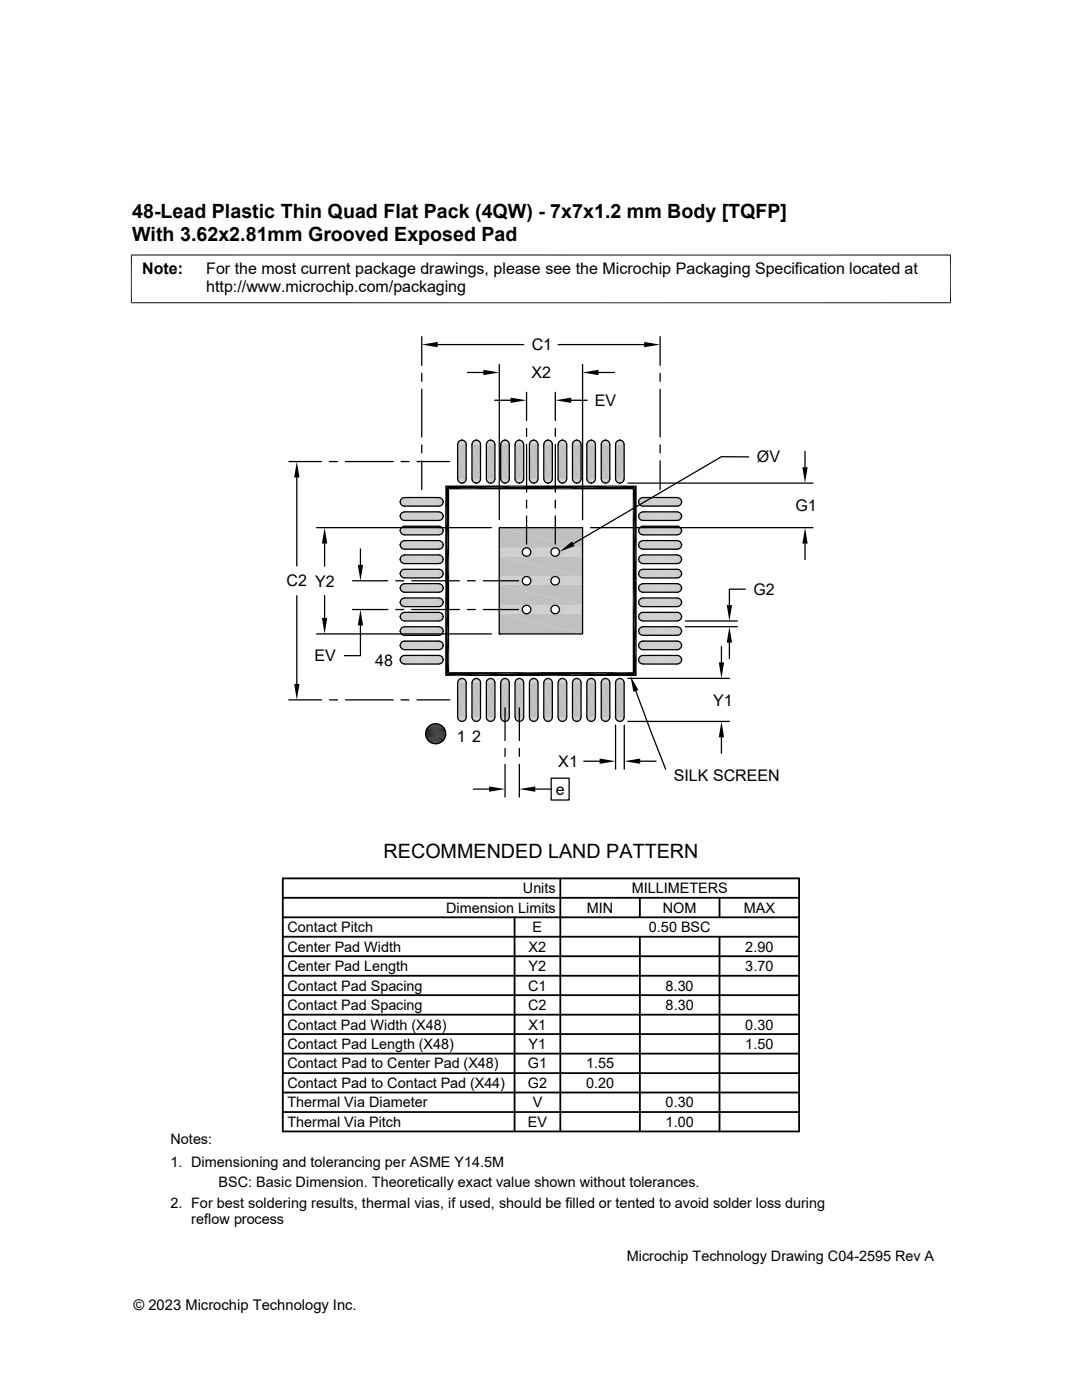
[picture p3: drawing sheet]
<svg xmlns="http://www.w3.org/2000/svg" width="216mm" height="279mm" viewBox="0 0 216 279" stroke-linecap="round" stroke-linejoin="round" font-family="sans-serif">
<defs><g id="words">
<g font-size="3.9">
<text x="26.4" y="43.5">48-Lead Plastic Thin Quad Flat Pack (4QW) - 7x7x1.2 mm Body [TQFP]</text>
<text x="26.4" y="48.1">With 3.62x2.81mm Grooved Exposed Pad</text>
<text x="76.5" y="171.2">RECOMMENDED LAND PATTERN</text>
</g>
<g font-size="3.2">
<text x="28.4" y="54.7">Note:</text>
<text x="41.1" y="58.3">http://www.microchip.com/packaging</text>
<text x="41.1" y="54.7">For the most current package drawings, please see the Microchip Packaging Specification located at</text>
<text x="106.1" y="69.9">C1</text>
<text x="106.1" y="75.5">X2</text>
<text x="118.7" y="81">EV</text>
<text x="151" y="92.3">ØV</text>
<text x="158.7" y="102">G1</text>
<text x="57.2" y="117">C2 Y2</text>
<text x="150.3" y="118.7">G2</text>
<text x="62.7" y="132">EV</text>
<text x="74.9" y="133">48</text>
<text x="142.3" y="140.8">Y1</text>
<text x="91.1" y="148">1 2</text>
<text x="111.4" y="153.1">X1</text>
<text x="134.5" y="155.8">SILK SCREEN</text>
<text x="110.9" y="158.6">e</text>
</g>
<g font-size="2.9">
<text x="104.3" y="178.3">Units</text>
<text x="126" y="178.3">MILLIMETERS</text>
<text x="89" y="182.2">Dimension Limits</text>
<text x="117.1" y="182.2">MIN</text>
<text x="132.3" y="182.2">NOM</text>
<text x="148.4" y="182.2">MAX</text>
<text x="57.3" y="189.9">Center Pad Width</text>
<text x="57.3" y="186">Contact Pitch</text>
<text x="105.5" y="189.9">X2</text>
<text x="106.3" y="186">E</text>
<text x="129.5" y="186">0.50 BSC</text>
<text x="148.7" y="189.9">2.90</text>
<text x="57.3" y="193.8">Center Pad Length</text>
<text x="57.3" y="197.7">Contact Pad Spacing</text>
<text x="105.4" y="197.7">C1</text>
<text x="105.5" y="193.8">Y2</text>
<text x="132.8" y="197.7">8.30</text>
<text x="148.7" y="193.8">3.70</text>
<text x="57.3" y="201.6">Contact Pad Spacing</text>
<text x="105.4" y="201.6">C2</text>
<text x="132.8" y="201.6">8.30</text>
<text x="57.3" y="209.4">Contact Pad Length (X48)</text>
<text x="57.3" y="205.5">Contact Pad Width (X48)</text>
<text x="105.5" y="209.4">Y1</text>
<text x="105.5" y="205.5">X1</text>
<text x="148.7" y="209.4">1.50</text>
<text x="148.7" y="205.5">0.30</text>
<text x="57.3" y="213.2">Contact Pad to Center Pad (X48)</text>
<text x="105.3" y="213.2">G1</text>
<text x="116.9" y="213.2">1.55</text>
<text x="57.3" y="217.1">Contact Pad to Contact Pad (X44)</text>
<text x="57.3" y="221">Thermal Via Diameter</text>
<text x="105.3" y="217.1">G2</text>
<text x="106.3" y="221">V</text>
<text x="116.9" y="217.1">0.20</text>
<text x="132.8" y="221">0.30</text>
<text x="57.3" y="224.9">Thermal Via Pitch</text>
<text x="105.3" y="224.9">EV</text>
<text x="132.8" y="224.9">1.00</text>
<text x="34" y="228.3">Notes:</text>
<text x="34" y="232.9">1. Dimensioning and tolerancing per ASME Y14.5M</text>
<text x="43.6" y="237">BSC: Basic Dimension. Theoretically exact value shown without tolerances.</text>
<text x="34" y="241">2. For best soldering results, thermal vias, if used, should be filled or tented to avoid solder loss during</text>
<text x="38.1" y="244.3">reflow process</text>
<text x="125.1" y="251.7">Microchip Technology Drawing C04-2595 Rev A</text>
<text x="26.6" y="261.3">© 2023 Microchip Technology Inc.</text>
</g>
</g></defs>
<g fill="#c0c0c0">
<path d="M99.6 105.3l16.6 4h-16.6z"/>
<path d="M99.6 105.3h16.6v4z"/>
</g>
<g fill="none" stroke="#c0c0c0" stroke-width=".2">
<path d="M99.6 109.3h5.4M99.6 109.4h5.2M99.6 109.5h5.1M99.6 109.5h4.9M99.6 109.7h4.8M99.6 109.8h4.7M99.6 110h4.7M99.6 110.1h4.6M99.6 110.3h4.6M99.6 110.4h4.7M99.6 110.6h4.7M99.6 110.7h4.8"/>
<path d="M99.6 110.8h4.9M99.6 110.9h5.1M99.6 111h5.2M99.6 111h5.4M105.1 109.3h5.6M105.1 111h5.6M105.3 109.4h5.3M105.3 111h5.3M105.5 110.9h4.9M105.5 109.5h4.9M105.6 109.5h4.7M105.6 110.8h4.7"/>
<path d="M105.7 110.7h4.5M105.7 109.7h4.5M105.8 110.6h4.3M105.8 109.8h4.3M105.9 110.4h4.1M105.9 110h4.1M105.9 110.1h4M105.9 110.3h4M110.9 109.3h5.3M110.9 111h5.3M111 111h5.2M111 109.4h5.2"/>
<path d="M111.2 109.5h5M111.2 110.9h5M111.3 110.8h4.9M111.3 109.5h4.9M111.4 109.7h4.8M111.4 110.7h4.8M111.5 110.6h4.7M111.5 109.8h4.7M111.6 110.4h4.6M111.6 110h4.6M111.6 110.3h4.6M111.6 110.1h4.6"/>
</g>
<g fill="#c0c0c0">
<path d="M99.6 111l16.6 4.1h-16.6z"/>
<path d="M99.6 111h16.6v4.1z"/>
</g>
<g fill="none" stroke="#c0c0c0" stroke-width=".2">
<path d="M99.6 115.1h5.4M99.6 115.1h5.2M99.6 115.2h5.1M99.6 115.3h4.9M99.6 115.4h4.8M99.6 115.5h4.7M99.6 115.7h4.7M99.6 115.8h4.6M99.6 116h4.6M99.6 116.1h4.7M99.6 116.3h4.7M99.6 116.4h4.8"/>
<path d="M99.6 116.5h4.9M99.6 116.6h5.1M99.6 116.7h5.2M99.6 116.7h5.4M105.1 115.1h5.6M105.1 116.7h5.6M105.3 115.1h5.3M105.3 116.7h5.3M105.5 116.6h4.9M105.5 115.2h4.9M105.6 115.3h4.7M105.6 116.5h4.7"/>
<path d="M105.7 116.4h4.5M105.7 115.4h4.5M105.8 116.3h4.3M105.8 115.5h4.3M105.9 116.1h4.1M105.9 115.7h4.1M105.9 115.8h4M105.9 116h4M110.9 115.1h5.3M110.9 116.7h5.3M111 116.7h5.2M111 115.1h5.2"/>
<path d="M111.2 115.2h5M111.2 116.6h5M111.3 116.5h4.9M111.3 115.3h4.9M111.4 115.4h4.8M111.4 116.4h4.8M111.5 116.3h4.7M111.5 115.5h4.7M111.6 116.1h4.6M111.6 115.7h4.6M111.6 116h4.6M111.6 115.8h4.6"/>
</g>
<g fill="#c0c0c0">
<path d="M99.6 116.8l16.6 4h-16.6z"/>
<path d="M99.6 116.8h16.6v4z"/>
</g>
<g fill="none" stroke="#c0c0c0" stroke-width=".2">
<path d="M99.6 120.9h5.1M99.6 121h4.9M99.6 121.1h4.8M99.6 121.3h4.7M99.6 121.4h4.7M99.6 121.6h4.6M99.6 121.7h4.6M99.6 121.9h4.7M99.6 122h4.7M99.6 122.2h4.8M99.6 122.3h4.9M99.6 122.4h5.1"/>
<path d="M99.6 122.4h5.2M99.6 122.5h5.4M105 120.8h-5.4M105.1 120.8h5.6M105.1 122.5h5.6M105.3 122.4h5.3M105.5 122.4h4.9M105.5 120.9h4.9M105.6 121h4.7M105.6 122.3h4.7M105.7 122.2h4.5M105.7 121.1h4.5"/>
<path d="M105.8 122h4.3M105.8 121.3h4.3M105.9 121.9h4.1M105.9 121.4h4.1M105.9 121.6h4M105.9 121.7h4M110.9 120.8h5.3M110.9 122.5h5.3M111 122.4h5.2M111.2 120.9h5M111.2 122.4h5M111.3 122.3h4.9"/>
<path d="M111.3 121h4.9M111.4 121.1h4.8M111.4 122.2h4.8M111.5 122h4.7M111.5 121.3h4.7M111.6 121.9h4.6M111.6 121.4h4.6M111.6 121.7h4.6M111.6 121.6h4.6"/>
</g>
<g fill="#c0c0c0">
<path d="M99.6 122.5l16.6 4h-16.6z"/>
<path d="M99.6 122.5h16.6v4z"/>
</g>
<g fill="none" stroke="#c0c0c0" stroke-width=".2">
<path d="M79.8 102.9h8.7M79.8 105.8h8.7M79.8 108.7h8.7M79.8 111.5h8.7M79.8 114.4h8.7M79.8 117.3h8.7M79.8 103.1h8.7M79.8 105.9h8.7M79.8 108.8h8.7M79.8 111.7h8.7M79.8 114.5h8.7M79.8 117.4h8.7"/>
<path d="M79.9 102.8h8.5M79.9 105.7h8.5M79.9 108.5h8.5M79.9 111.4h8.5M79.9 114.2h8.5M79.9 117.1h8.5M79.9 120h8.5M79.9 103.2h8.5M79.9 106.1h8.5M79.9 109h8.5M79.9 111.8h8.5M79.9 114.7h8.5"/>
<path d="M79.9 117.6h8.5M79.9 102.7h8.5M79.9 105.5h8.5M79.9 108.4h8.5M79.9 111.3h8.5M79.9 114.1h8.5M79.9 117h8.5M79.9 119.8h8.5M79.9 103.4h8.5M79.9 106.2h8.5M79.9 109.1h8.5M79.9 112h8.5"/>
<path d="M79.9 114.8h8.5M79.9 117.7h8.5M80 103.5h8.3M80 106.4h8.3M80 109.2h8.3M80 112.1h8.3M80 115h8.3M80 117.8h8.3M80 102.5h8.3M80 105.4h8.3M80 108.3h8.3M80 111.1h8.3"/>
<path d="M80 114h8.3M80 116.9h8.3M80 119.7h8.3M80.1 103.6h8.1M80.1 106.5h8.1M80.1 109.4h8.1M80.1 112.2h8.1M80.1 115.1h8.1M80.1 118h8.1M80.1 102.4h8.1M80.1 105.3h8.1M80.1 108.1h8.1"/>
<path d="M80.1 111h8.1M80.1 113.9h8.1M80.1 116.7h8.1M80.1 119.6h8.1M80.2 103.7h7.9M80.2 106.6h7.9M80.2 109.5h7.9M80.2 112.3h7.9M80.2 115.2h7.9M80.2 118h7.9M80.2 102.3h7.9M80.2 105.2h7.9"/>
<path d="M80.2 108h7.9M80.2 110.9h7.9M80.2 113.8h7.9M80.2 116.6h7.9M80.2 119.5h7.9M80.3 103.8h7.7M80.3 106.6h7.7M80.3 109.5h7.7M80.3 112.4h7.7M80.3 115.2h7.7M80.3 118.1h7.7M80.3 102.2h7.7"/>
<path d="M80.3 105.1h7.7M80.3 108h7.7M80.3 110.8h7.7M80.3 113.7h7.7M80.3 116.6h7.7M80.3 119.4h7.7M80.4 102.2h7.5M80.4 105.1h7.5M80.4 107.9h7.5M80.4 110.8h7.5M80.4 113.6h7.5M80.4 116.5h7.5"/>
<path d="M80.4 119.4h7.5M80.4 103.8h7.5M80.4 106.7h7.5M80.4 109.6h7.5M80.4 112.4h7.5M80.4 115.3h7.5M80.4 118.2h7.5M80.6 102.2h7.1M80.6 105h7.1M80.6 110.8h7.1M80.6 116.5h7.1M80.6 119.3h7.1"/>
<path d="M80.6 106.7h7.1M80.6 112.5h7.1M80.6 115.3h7.1M79.8 120.1h8.7M79.8 123h8.7M79.8 125.9h8.7M79.8 128.7h8.7M79.8 131.6h8.7M79.8 120.3h8.7M79.8 123.1h8.7M79.8 126h8.7M79.8 128.9h8.7"/>
<path d="M79.8 131.7h8.7M79.9 122.9h8.5M79.9 125.7h8.5M79.9 128.6h8.5M79.9 131.4h8.5M79.9 120.4h8.5M79.9 123.3h8.5M79.9 126.2h8.5M79.9 129h8.5M79.9 131.9h8.5M79.9 122.7h8.5M79.9 125.6h8.5"/>
<path d="M79.9 128.4h8.5M79.9 131.3h8.5M79.9 120.6h8.5M79.9 123.4h8.5M79.9 126.3h8.5M79.9 129.2h8.5M79.9 132h8.5M80 120.7h8.3M80 123.6h8.3M80 126.4h8.3M80 129.3h8.3M80 132.2h8.3"/>
<path d="M80 122.6h8.3M80 125.4h8.3M80 128.3h8.3M80 131.2h8.3M80.1 120.8h8.1M80.1 123.7h8.1M80.1 126.5h8.1M80.1 129.4h8.1M80.1 132.3h8.1M80.1 122.5h8.1M80.1 125.3h8.1M80.1 128.2h8.1"/>
<path d="M80.1 131.1h8.1M80.2 120.9h7.9M80.2 123.8h7.9M80.2 126.6h7.9M80.2 129.5h7.9M80.2 132.4h7.9M80.2 122.4h7.9M80.2 125.2h7.9M80.2 128.1h7.9M80.2 131h7.9M80.3 121h7.7M80.3 123.9h7.7"/>
<path d="M80.3 126.7h7.7M80.3 129.6h7.7M80.3 132.5h7.7M80.3 122.3h7.7M80.3 125.2h7.7M80.3 128h7.7M80.3 130.9h7.7M80.4 122.2h7.5M80.4 125.1h7.5M80.4 128h7.5M80.4 130.8h7.5M80.4 121h7.5"/>
<path d="M80.4 123.9h7.5M80.4 126.8h7.5M80.4 129.6h7.5M80.4 132.5h7.5M80.6 125.1h7.1M80.6 130.8h7.1M80.6 121.1h7.1M80.6 126.8h7.1M80.6 129.7h7.1"/>
</g>
<g fill="#c0c0c0">
<path d="M92 135.4h.3z"/>
<path d="M91.9 135.4h.6z"/>
<path d="M92 135.4h.5z"/>
<path d="M91.7 135.5h.9z"/>
<path d="M91.9 135.4l.7 .1z"/>
<path d="M91.6 135.6h1.1z"/>
<path d="M91.7 135.5l1 .1z"/>
<path d="M91.6 135.6l1.2 .1h-1.3z"/>
<path d="M91.6 135.6l1.2 .1z"/>
<path d="M91.5 135.7l1.4 .1h-1.5z"/>
<path d="M91.5 135.7h1.3l.1 .1z"/>
<path d="M91.4 135.8l1.6 .2h-1.6z"/>
<path d="M91.4 135.8h1.5l.1 .2z"/>
<path d="M91.4 136l1.6 .1h-1.7z"/>
<path d="M91.4 136h1.6v.1z"/>
<path d="M91.3 136.1l1.7 .1h-1.7z"/>
<path d="M91.3 136.1h1.7v.1z"/>
<path d="M91.3 136.2l1.7 6.9h-1.7z"/>
<path d="M91.3 136.2h1.7v6.9z"/>
<path d="M91.3 143.1l1.7 .2h-1.7z"/>
<path d="M91.3 143.1h1.7v.2z"/>
<path d="M91.3 143.3h1.7z"/>
<path d="M91.3 143.3l1.7 .1h-1.6z"/>
<path d="M91.3 143.3h1.7v.1z"/>
<path d="M91.4 143.4h1.6z"/>
<path d="M91.4 143.4l1.5 .2h-1.5z"/>
<path d="M91.4 143.4h1.6l-.1 .2z"/>
<path d="M91.4 143.6h1.5z"/>
<path d="M91.5 143.6l1.3 .1z"/>
<path d="M91.5 143.6h1.4z"/>
<path d="M91.5 143.7h1.3z"/>
<path d="M91.6 143.7l1.1 .1z"/>
<path d="M91.6 143.7h1.2z"/>
<path d="M91.6 143.8h1z"/>
<path d="M91.6 143.8h1.1z"/>
<path d="M91.7 143.8l.9 .1z"/>
<path d="M91.7 143.8h.9z"/>
<path d="M91.8 143.9h.7z"/>
<path d="M91.8 143.9h.8z"/>
<path d="M91.9 143.9l.4 .1z"/>
<path d="M91.9 143.9h.6z"/>
<path d="M92 144h.3z"/>
<path d="M94.9 135.4h.3z"/>
<path d="M94.7 135.4h.6z"/>
<path d="M94.9 135.4h.4z"/>
<path d="M94.6 135.5h.9z"/>
<path d="M94.7 135.4l.8 .1z"/>
<path d="M94.5 135.6h1.1z"/>
<path d="M94.6 135.5l1 .1z"/>
<path d="M94.5 135.6l1.2 .1h-1.3z"/>
<path d="M94.5 135.6l1.2 .1z"/>
<path d="M94.4 135.7l1.4 .1h-1.5z"/>
<path d="M94.4 135.7h1.3l.1 .1z"/>
<path d="M94.3 135.8l1.5 .2h-1.6z"/>
<path d="M94.3 135.8h1.5v.2z"/>
<path d="M94.2 136l1.7 .1h-1.7z"/>
<path d="M94.2 136h1.6l.1 .1z"/>
<path d="M94.2 136.1l1.7 .1h-1.7z"/>
<path d="M94.2 136.1h1.7v.1z"/>
<path d="M94.2 136.2l1.7 6.9h-1.7z"/>
<path d="M94.2 136.2h1.7v6.9z"/>
<path d="M94.2 143.1l1.7 .2h-1.7z"/>
<path d="M94.2 143.1h1.7v.2z"/>
<path d="M94.2 143.3h1.7z"/>
<path d="M94.2 143.3l1.6 .1h-1.6z"/>
<path d="M94.2 143.3h1.7l-.1 .1z"/>
<path d="M94.2 143.4h1.6z"/>
<path d="M94.2 143.4l1.6 .2h-1.5z"/>
<path d="M94.2 143.4h1.6v.2z"/>
<path d="M94.3 143.6h1.4z"/>
<path d="M94.3 143.6h1.5z"/>
<path d="M94.3 143.6l1.4 .1z"/>
<path d="M94.4 143.7h1.2z"/>
<path d="M94.4 143.7h1.3z"/>
<path d="M94.4 143.7l1.2 .1z"/>
<path d="M94.5 143.8h1z"/>
<path d="M94.5 143.8h1.1z"/>
<path d="M94.6 143.8l.9 .1z"/>
<path d="M94.6 143.8h.9z"/>
<path d="M94.6 143.9h.8z"/>
<path d="M94.6 143.9h.9z"/>
<path d="M94.7 143.9h.6z"/>
<path d="M94.7 143.9h.7z"/>
<path d="M94.7 143.9l.5 .1z"/>
<path d="M94.9 144h.3z"/>
<path d="M97.7 135.4h.3z"/>
<path d="M97.6 135.4h.6z"/>
<path d="M97.7 135.4h.5z"/>
<path d="M97.5 135.5h.8z"/>
<path d="M97.6 135.4l.7 .1z"/>
<path d="M97.3 135.6h1.1z"/>
<path d="M97.5 135.5l.9 .1z"/>
<path d="M97.3 135.6l1.3 .1h-1.4z"/>
<path d="M97.3 135.6l1.3 .1z"/>
<path d="M97.2 135.7l1.4 .1h-1.4z"/>
<path d="M97.2 135.7h1.4v.1z"/>
<path d="M97.2 135.8l1.5 .2h-1.6z"/>
<path d="M97.2 135.8h1.4l.1 .2z"/>
<path d="M97.1 136l1.6 .1h-1.7z"/>
<path d="M97.1 136h1.6v.1z"/>
<path d="M97 136.1l1.8 .1h-1.8z"/>
<path d="M97 136.1h1.7l.1 .1z"/>
<path d="M97 136.2l1.8 6.9h-1.8z"/>
<path d="M97 136.2h1.8v6.9z"/>
<path d="M97 143.1l1.7 .2h-1.7z"/>
<path d="M97 143.1h1.8l-.1 .2z"/>
<path d="M97 143.3h1.7z"/>
<path d="M97 143.3l1.7 .1h-1.6z"/>
<path d="M97 143.3h1.7v.1z"/>
<path d="M97.1 143.4h1.6z"/>
<path d="M97.1 143.4l1.5 .2h-1.4z"/>
<path d="M97.1 143.4h1.6l-.1 .2z"/>
<path d="M97.2 143.6h1.4z"/>
<path d="M97.2 143.6l1.4 .1z"/>
<path d="M97.2 143.7h1.3z"/>
<path d="M97.2 143.7h1.4z"/>
<path d="M97.3 143.7l1.1 .1z"/>
<path d="M97.3 143.7h1.2z"/>
<path d="M97.3 143.8h1.1z"/>
<path d="M97.4 143.8l.9 .1z"/>
<path d="M97.4 143.8h1z"/>
<path d="M97.5 143.9h.7z"/>
<path d="M97.5 143.9h.8z"/>
<path d="M97.6 143.9h.6z"/>
<path d="M97.6 143.9l.5 .1z"/>
<path d="M97.8 144h.2z"/>
<path d="M97.7 144h.3z"/>
<path d="M97.7 144h.4z"/>
<path d="M100.6 135.4h.3z"/>
<path d="M100.5 135.4h.5z"/>
<path d="M100.6 135.4h.4z"/>
<path d="M100.3 135.5h.9z"/>
<path d="M100.5 135.4l.7 .1z"/>
<path d="M100.2 135.6h1.1z"/>
<path d="M100.3 135.5l1 .1z"/>
<path d="M100.1 135.7l.1-.1 1.2 .1z"/>
<path d="M100.2 135.6l1.2 .1z"/>
<path d="M100.1 135.7l1.4 .1h-1.5z"/>
<path d="M100.1 135.7h1.3l.1 .1z"/>
<path d="M100 135.8l1.6 .2h-1.7z"/>
<path d="M100 135.8h1.5l.1 .2z"/>
<path d="M99.9 136l1.7 .1h-1.7z"/>
<path d="M99.9 136h1.7v.1z"/>
<path d="M99.9 136.1l1.7 .1h-1.7z"/>
<path d="M99.9 136.1h1.7v.1z"/>
<path d="M99.9 136.2l1.7 6.9h-1.7z"/>
<path d="M99.9 136.2h1.7v6.9z"/>
<path d="M99.9 143.1l1.7 .2h-1.7z"/>
<path d="M99.9 143.1h1.7v.2z"/>
<path d="M99.9 143.3h1.7z"/>
<path d="M99.9 143.3l1.7 .1h-1.6z"/>
<path d="M99.9 143.3h1.7v.1z"/>
<path d="M100 143.4h1.6z"/>
<path d="M100 143.4l1.5 .2h-1.5z"/>
<path d="M100 143.4h1.6l-.1 .2z"/>
<path d="M100 143.6h1.5z"/>
<path d="M100.1 143.6l1.3 .1z"/>
<path d="M100.1 143.6h1.4z"/>
<path d="M100.1 143.7h1.3z"/>
<path d="M100.2 143.7l1.1 .1z"/>
<path d="M100.2 143.7h1.2z"/>
<path d="M100.2 143.8h1z"/>
<path d="M100.2 143.8h1.1z"/>
<path d="M100.3 143.8l.9 .1z"/>
<path d="M100.3 143.8h.9z"/>
<path d="M100.4 143.9h.7z"/>
<path d="M100.4 143.9h.8z"/>
<path d="M100.4 143.9h.6z"/>
<path d="M100.5 143.9l.4 .1z"/>
<path d="M100.5 143.9h.5z"/>
<path d="M100.6 144h.3z"/>
<path d="M103.5 135.4h.3z"/>
<path d="M103.3 135.4h.6z"/>
<path d="M103.5 135.4h.4z"/>
<path d="M103.2 135.5h.9z"/>
<path d="M103.3 135.4l.8 .1z"/>
<path d="M103.1 135.6h1.1z"/>
<path d="M103.2 135.5l1 .1z"/>
<path d="M103.1 135.6l1.2 .1h-1.3z"/>
<path d="M103.1 135.6l1.2 .1z"/>
<path d="M103 135.7l1.4 .1h-1.5z"/>
<path d="M103 135.7h1.3l.1 .1z"/>
<path d="M102.9 135.8l1.5 .2h-1.6z"/>
<path d="M102.9 135.8h1.5v.2z"/>
<path d="M102.8 136l1.7 .1h-1.7z"/>
<path d="M102.8 136h1.6l.1 .1z"/>
<path d="M102.8 136.1l1.7 .1h-1.7z"/>
<path d="M102.8 136.1h1.7v.1z"/>
<path d="M102.8 136.2l1.7 6.9h-1.7z"/>
<path d="M102.8 136.2h1.7v6.9z"/>
<path d="M102.8 143.1l1.7 .2h-1.7z"/>
<path d="M102.8 143.1h1.7v.2z"/>
<path d="M102.8 143.3h1.7z"/>
<path d="M102.8 143.3l1.6 .1h-1.6z"/>
<path d="M102.8 143.3h1.7l-.1 .1z"/>
<path d="M102.8 143.4h1.6z"/>
<path d="M102.8 143.4l1.6 .2h-1.5z"/>
<path d="M102.8 143.4h1.6v.2z"/>
<path d="M102.9 143.6h1.5z"/>
<path d="M102.9 143.6l1.4 .1z"/>
<path d="M103 143.7h1.2z"/>
<path d="M103 143.7h1.3z"/>
<path d="M103 143.7l1.2 .1z"/>
<path d="M103.1 143.8h1z"/>
<path d="M103.1 143.8h1.1z"/>
<path d="M103.1 143.8l1 .1z"/>
<path d="M103.2 143.9h.7z"/>
<path d="M103.2 143.9h.9z"/>
<path d="M103.3 143.9h.6z"/>
<path d="M103.4 143.9l.4 .1z"/>
<path d="M103.4 143.9h.5z"/>
<path d="M103.5 144h.3z"/>
<path d="M106.3 135.4h.3z"/>
<path d="M106.2 135.4h.6z"/>
<path d="M106.3 135.4h.5z"/>
<path d="M106.1 135.5h.8z"/>
<path d="M106.2 135.4l.7 .1z"/>
<path d="M105.9 135.6h1.1z"/>
<path d="M106.1 135.5l.9 .1z"/>
<path d="M105.9 135.6l1.2 .1h-1.3z"/>
<path d="M105.9 135.6l1.2 .1z"/>
<path d="M105.8 135.7l1.4 .1h-1.5z"/>
<path d="M105.8 135.7h1.3l.1 .1z"/>
<path d="M105.7 135.8l1.6 .2h-1.6z"/>
<path d="M105.7 135.8h1.5l.1 .2z"/>
<path d="M105.7 136l1.6 .1h-1.7z"/>
<path d="M105.7 136h1.6v.1z"/>
<path d="M105.6 136.1l1.8 .1h-1.8z"/>
<path d="M105.6 136.1h1.7l.1 .1z"/>
<path d="M105.6 136.2l1.8 6.9h-1.8z"/>
<path d="M105.6 136.2h1.8v6.9z"/>
<path d="M105.6 143.1l1.7 .2h-1.7z"/>
<path d="M105.6 143.1h1.8l-.1 .2z"/>
<path d="M105.6 143.3h1.7z"/>
<path d="M105.6 143.3l1.7 .1h-1.6z"/>
<path d="M105.6 143.3h1.7v.1z"/>
<path d="M105.7 143.4h1.6z"/>
<path d="M105.7 143.4l1.5 .2h-1.5z"/>
<path d="M105.7 143.4h1.6l-.1 .2z"/>
<path d="M105.7 143.6h1.5z"/>
<path d="M105.8 143.6l1.3 .1z"/>
<path d="M105.8 143.6h1.4z"/>
<path d="M105.8 143.7h1.3z"/>
<path d="M105.9 143.7l1.1 .1z"/>
<path d="M105.9 143.7h1.2z"/>
<path d="M106 143.8h1z"/>
<path d="M106 143.8l.9 .1z"/>
<path d="M106.1 143.9h.7z"/>
<path d="M106.1 143.9h.8z"/>
<path d="M106.2 143.9h.6z"/>
<path d="M106.2 143.9l.5 .1z"/>
<path d="M106.4 144h.2z"/>
<path d="M106.3 144h.3z"/>
<path d="M106.3 144h.4z"/>
<path d="M109.2 135.4h.3z"/>
<path d="M109.1 135.4h.6z"/>
<path d="M109.2 135.4h.5z"/>
<path d="M108.9 135.5h.9z"/>
<path d="M109.1 135.4l.7 .1z"/>
<path d="M108.8 135.6h1.1z"/>
<path d="M108.9 135.5l1 .1z"/>
<path d="M108.8 135.6l1.2 .1h-1.3z"/>
<path d="M108.8 135.6l1.2 .1z"/>
<path d="M108.7 135.7l1.4 .1h-1.5z"/>
<path d="M108.7 135.7h1.3l.1 .1z"/>
<path d="M108.6 135.8l1.6 .2h-1.6z"/>
<path d="M108.6 135.8h1.5l.1 .2z"/>
<path d="M108.6 136l1.6 .1h-1.7z"/>
<path d="M108.6 136h1.6v.1z"/>
<path d="M108.5 136.1l1.7 .1h-1.7z"/>
<path d="M108.5 136.1h1.7v.1z"/>
<path d="M108.5 136.2l1.7 6.9h-1.7z"/>
<path d="M108.5 136.2h1.7v6.9z"/>
<path d="M108.5 143.1l1.7 .2h-1.7z"/>
<path d="M108.5 143.1h1.7v.2z"/>
<path d="M108.5 143.3h1.7z"/>
<path d="M108.5 143.3l1.7 .1h-1.6z"/>
<path d="M108.5 143.3h1.7v.1z"/>
<path d="M108.6 143.4h1.6z"/>
<path d="M108.6 143.4l1.5 .2h-1.5z"/>
<path d="M108.6 143.4h1.6l-.1 .2z"/>
<path d="M108.6 143.6h1.5z"/>
<path d="M108.6 143.6l1.4 .1z"/>
<path d="M108.7 143.7h1.3z"/>
<path d="M108.8 143.7l1.1 .1z"/>
<path d="M108.8 143.7h1.2z"/>
<path d="M108.8 143.8h1z"/>
<path d="M108.8 143.8h1.1z"/>
<path d="M108.9 143.8l.9 .1z"/>
<path d="M108.9 143.8h.9z"/>
<path d="M108.9 143.9h.8z"/>
<path d="M108.9 143.9h.9z"/>
<path d="M109 143.9h.7z"/>
<path d="M109.1 143.9l.4 .1z"/>
<path d="M109.1 143.9h.6z"/>
<path d="M109.2 144h.3z"/>
<path d="M112.1 135.4h.3z"/>
<path d="M111.9 135.4h.6z"/>
<path d="M112.1 135.4h.4z"/>
<path d="M111.8 135.5h.8z"/>
<path d="M111.9 135.4l.7 .1z"/>
<path d="M111.7 135.6h1.1z"/>
<path d="M111.8 135.5l1 .1z"/>
<path d="M111.7 135.6l1.2 .1h-1.3z"/>
<path d="M111.7 135.6l1.2 .1z"/>
<path d="M111.6 135.7l1.4 .1h-1.5z"/>
<path d="M111.6 135.7h1.3l.1 .1z"/>
<path d="M111.5 135.8l1.5 .2h-1.6z"/>
<path d="M111.5 135.8h1.5v.2z"/>
<path d="M111.4 136l1.7 .1h-1.7z"/>
<path d="M111.4 136h1.6l.1 .1z"/>
<path d="M111.4 136.1l1.7 .1h-1.7z"/>
<path d="M111.4 136.1h1.7v.1z"/>
<path d="M111.4 136.2l1.7 6.9h-1.7z"/>
<path d="M111.4 136.2h1.7v6.9z"/>
<path d="M111.4 143.1l1.7 .2h-1.7z"/>
<path d="M111.4 143.1h1.7v.2z"/>
<path d="M111.4 143.3h1.7z"/>
<path d="M111.4 143.3l1.6 .1h-1.6z"/>
<path d="M111.4 143.3h1.7l-.1 .1z"/>
<path d="M111.4 143.4h1.6z"/>
<path d="M111.4 143.4l1.6 .2h-1.5z"/>
<path d="M111.4 143.4h1.6v.2z"/>
<path d="M111.5 143.6h1.4z"/>
<path d="M111.5 143.6h1.5z"/>
<path d="M111.5 143.6l1.4 .1z"/>
<path d="M111.6 143.7h1.2z"/>
<path d="M111.6 143.7h1.3z"/>
<path d="M111.6 143.7l1.2 .1z"/>
<path d="M111.7 143.8h1z"/>
<path d="M111.7 143.8h1.1z"/>
<path d="M111.7 143.8l.9 .1z"/>
<path d="M111.8 143.9h.7z"/>
<path d="M111.8 143.9h.8z"/>
<path d="M111.9 143.9h.6z"/>
<path d="M112 143.9l.4 .1z"/>
<path d="M112 143.9h.5z"/>
<path d="M112.1 144h.3z"/>
<path d="M114.9 135.4h.3z"/>
<path d="M114.8 135.4h.6z"/>
<path d="M114.9 135.4h.5z"/>
<path d="M114.7 135.5h.8z"/>
<path d="M114.8 135.4l.7 .1z"/>
<path d="M114.5 135.6h1.1z"/>
<path d="M114.7 135.5l.9 .1z"/>
<path d="M114.5 135.6l1.3 .1h-1.4z"/>
<path d="M114.5 135.6l1.3 .1z"/>
<path d="M114.4 135.7l1.4 .1h-1.5z"/>
<path d="M114.4 135.7h1.4v.1z"/>
<path d="M114.3 135.8l1.6 .2h-1.6z"/>
<path d="M114.3 135.8h1.5l.1 .2z"/>
<path d="M114.3 136l1.6 .1h-1.7z"/>
<path d="M114.3 136h1.6v.1z"/>
<path d="M114.2 136.1l1.8 .1h-1.8z"/>
<path d="M114.2 136.1h1.7l.1 .1z"/>
<path d="M114.2 136.2l1.8 6.9h-1.8z"/>
<path d="M114.2 136.2h1.8v6.9z"/>
<path d="M114.2 143.1l1.7 .2h-1.7z"/>
<path d="M114.2 143.1h1.8l-.1 .2z"/>
<path d="M114.2 143.3h1.7z"/>
<path d="M114.3 143.3l1.6 .1h-1.6z"/>
<path d="M114.3 143.3h1.6v.1z"/>
<path d="M114.3 143.4h1.6z"/>
<path d="M114.3 143.4l1.5 .2h-1.5z"/>
<path d="M114.3 143.4h1.6l-.1 .2z"/>
<path d="M114.3 143.6h1.5z"/>
<path d="M114.4 143.6l1.4 .1z"/>
<path d="M114.4 143.6h1.4z"/>
<path d="M114.4 143.7h1.3z"/>
<path d="M114.4 143.7h1.4z"/>
<path d="M114.5 143.7l1.1 .1z"/>
<path d="M114.5 143.7h1.2z"/>
<path d="M114.6 143.8h1z"/>
<path d="M114.6 143.8l.9 .1z"/>
<path d="M114.7 143.9h.7z"/>
<path d="M114.7 143.9h.8z"/>
<path d="M114.8 143.9h.6z"/>
<path d="M114.8 143.9l.5 .1z"/>
<path d="M115 144h.2z"/>
<path d="M114.9 144h.3z"/>
<path d="M114.9 144h.4z"/>
<path d="M117.8 135.4h.3z"/>
<path d="M117.7 135.4h.6z"/>
<path d="M117.8 135.4h.5z"/>
<path d="M117.5 135.5h.9z"/>
<path d="M117.7 135.4l.7 .1z"/>
<path d="M117.4 135.6h1.1z"/>
<path d="M117.5 135.5l1 .1z"/>
<path d="M117.4 135.6l1.2 .1h-1.3z"/>
<path d="M117.4 135.6l1.2 .1z"/>
<path d="M117.3 135.7l1.4 .1h-1.5z"/>
<path d="M117.3 135.7h1.3l.1 .1z"/>
<path d="M117.2 135.8l1.6 .2h-1.6z"/>
<path d="M117.2 135.8h1.5l.1 .2z"/>
<path d="M117.2 136l1.6 .1h-1.7z"/>
<path d="M117.2 136h1.6v.1z"/>
<path d="M117.1 136.1l1.7 .1h-1.7z"/>
<path d="M117.1 136.1h1.7v.1z"/>
<path d="M117.1 136.2l1.7 6.9h-1.7z"/>
<path d="M117.1 136.2h1.7v6.9z"/>
<path d="M117.1 143.1l1.7 .2h-1.7z"/>
<path d="M117.1 143.1h1.7v.2z"/>
<path d="M117.1 143.3h1.7z"/>
<path d="M117.1 143.3l1.7 .1h-1.6z"/>
<path d="M117.1 143.3h1.7v.1z"/>
<path d="M117.2 143.4h1.5z"/>
<path d="M117.2 143.4h1.6z"/>
<path d="M117.2 143.4l1.5 .2h-1.5z"/>
<path d="M117.2 143.4h1.5v.2z"/>
<path d="M117.2 143.6h1.5z"/>
<path d="M117.2 143.6l1.4 .1z"/>
<path d="M117.3 143.7h1.3z"/>
<path d="M117.3 143.7l1.2 .1z"/>
<path d="M117.4 143.8h1z"/>
<path d="M117.4 143.8h1.1z"/>
<path d="M117.5 143.8l.9 .1z"/>
<path d="M117.5 143.8h.9z"/>
<path d="M117.5 143.9h.8z"/>
<path d="M117.5 143.9h.9z"/>
<path d="M117.6 143.9h.7z"/>
<path d="M117.7 143.9l.4 .1z"/>
<path d="M117.7 143.9h.6z"/>
<path d="M117.8 144h.3z"/>
<path d="M120.7 135.4h.3z"/>
<path d="M120.5 135.4h.6z"/>
<path d="M120.7 135.4h.4z"/>
<path d="M120.4 135.5h.8z"/>
<path d="M120.5 135.4l.7 .1z"/>
<path d="M120.3 135.6h1.1z"/>
<path d="M120.4 135.5l1 .1z"/>
<path d="M120.3 135.6l1.2 .1h-1.3z"/>
<path d="M120.3 135.6l1.2 .1z"/>
<path d="M120.2 135.7l1.4 .1h-1.5z"/>
<path d="M120.2 135.7h1.3l.1 .1z"/>
<path d="M120.1 135.8l1.5 .2h-1.6z"/>
<path d="M120.1 135.8h1.5v.2z"/>
<path d="M120 136l1.7 .1h-1.7z"/>
<path d="M120 136h1.6l.1 .1z"/>
<path d="M120 136.1l1.7 .1h-1.7z"/>
<path d="M120 136.1h1.7v.1z"/>
<path d="M120 136.2l1.7 6.9h-1.7z"/>
<path d="M120 136.2h1.7v6.9z"/>
<path d="M120 143.1l1.7 .2h-1.7z"/>
<path d="M120 143.1h1.7v.2z"/>
<path d="M120 143.3h1.7z"/>
<path d="M120 143.3l1.6 .1h-1.6z"/>
<path d="M120 143.3h1.7l-.1 .1z"/>
<path d="M120 143.4h1.6z"/>
<path d="M120 143.4l1.6 .2h-1.5z"/>
<path d="M120 143.4h1.6v.2z"/>
<path d="M120.1 143.6h1.4z"/>
<path d="M120.1 143.6h1.5z"/>
<path d="M120.1 143.6l1.4 .1z"/>
<path d="M120.2 143.7h1.2z"/>
<path d="M120.2 143.7h1.3z"/>
<path d="M120.2 143.7l1.2 .1z"/>
<path d="M120.3 143.8h1z"/>
<path d="M120.3 143.8h1.1z"/>
<path d="M120.4 143.8l.8 .1z"/>
<path d="M120.4 143.8h.9z"/>
<path d="M120.4 143.9h.7z"/>
<path d="M120.4 143.9h.8z"/>
<path d="M120.5 143.9h.6z"/>
<path d="M120.5 143.9l.5 .1z"/>
<path d="M120.7 144h.3z"/>
<path d="M120.6 144h.4z"/>
<path d="M123.5 135.4h.3z"/>
<path d="M123.4 135.4h.6z"/>
<path d="M123.5 135.4h.5z"/>
<path d="M123.3 135.5h.8z"/>
<path d="M123.4 135.4l.7 .1z"/>
<path d="M123.1 135.6h1.1z"/>
<path d="M123.3 135.5l.9 .1z"/>
<path d="M123.1 135.6l1.3 .1h-1.4z"/>
<path d="M123.1 135.6l1.3 .1z"/>
<path d="M123 135.7l1.4 .1h-1.5z"/>
<path d="M123 135.7h1.4v.1z"/>
<path d="M122.9 135.8l1.6 .2h-1.6z"/>
<path d="M122.9 135.8h1.5l.1 .2z"/>
<path d="M122.9 136l1.6 .1h-1.7z"/>
<path d="M122.9 136h1.6v.1z"/>
<path d="M122.8 136.1l1.7 .1h-1.7z"/>
<path d="M122.8 136.1h1.7v.1z"/>
<path d="M122.8 136.2l1.7 6.9h-1.7z"/>
<path d="M122.8 136.2h1.7v6.9z"/>
<path d="M122.8 143.1l1.7 .2h-1.6z"/>
<path d="M122.8 143.1h1.7v.2z"/>
<path d="M122.9 143.3h1.6z"/>
<path d="M122.9 143.3l1.6 .1h-1.6z"/>
<path d="M122.9 143.3h1.6v.1z"/>
<path d="M122.9 143.4h1.6z"/>
<path d="M122.9 143.4l1.5 .2h-1.4z"/>
<path d="M122.9 143.4h1.6l-.1 .2z"/>
<path d="M123 143.6h1.4z"/>
<path d="M123 143.6l1.4 .1z"/>
<path d="M123 143.7h1.3z"/>
<path d="M123 143.7h1.4z"/>
<path d="M123.1 143.7l1.1 .1z"/>
<path d="M123.1 143.7h1.2z"/>
<path d="M123.1 143.8h1.1z"/>
<path d="M123.2 143.8l.9 .1z"/>
<path d="M123.2 143.8h1z"/>
<path d="M123.3 143.9h.7z"/>
<path d="M123.3 143.9h.8z"/>
<path d="M123.4 143.9h.6z"/>
<path d="M123.4 143.9l.4 .1z"/>
<path d="M123.5 144h.3z"/>
<path d="M123.5 87.8h.3z"/>
<path d="M123.4 87.9h.6z"/>
<path d="M123.5 87.8l.5 .1z"/>
<path d="M123.3 87.9h.8z"/>
<path d="M123.4 87.9h.7z"/>
<path d="M123.1 88h1.1z"/>
<path d="M123.3 87.9l.9 .1z"/>
<path d="M123.1 88l1.3 .1h-1.4z"/>
<path d="M123.1 88l1.3 .1z"/>
<path d="M123 88.1l1.4 .2h-1.5z"/>
<path d="M123 88.1h1.4v.2z"/>
<path d="M122.9 88.3l1.6 .1h-1.6z"/>
<path d="M122.9 88.3h1.5l.1 .1z"/>
<path d="M122.9 88.4l1.6 .1h-1.7z"/>
<path d="M122.9 88.4h1.6v.1z"/>
<path d="M122.8 88.5l1.7 .2h-1.7z"/>
<path d="M122.8 88.5h1.7v.2z"/>
<path d="M122.8 88.7l1.7 6.9h-1.7z"/>
<path d="M122.8 88.7h1.7v6.9z"/>
<path d="M122.8 95.6l1.7 .1h-1.7z"/>
<path d="M122.8 95.6h1.7v.1z"/>
<path d="M122.8 95.7l1.7 .2h-1.6z"/>
<path d="M122.8 95.7h1.7v.2z"/>
<path d="M122.9 95.9l1.5 .1h-1.5z"/>
<path d="M122.9 95.9h1.6l-.1 .1z"/>
<path d="M122.9 96l1.5 .1h-1.4z"/>
<path d="M122.9 96h1.5v.1z"/>
<path d="M123 96.1l1.2 .1z"/>
<path d="M123 96.1h1.4l-.2 .1z"/>
<path d="M123.1 96.2l1 .1z"/>
<path d="M123.1 96.2h1.1z"/>
<path d="M123.3 96.3l.7 .1z"/>
<path d="M123.3 96.3h.8z"/>
<path d="M123.5 96.4h.3z"/>
<path d="M123.4 96.4h.4z"/>
<path d="M123.4 96.4h.6z"/>
<path d="M120.7 87.8h.3z"/>
<path d="M120.5 87.9h.6z"/>
<path d="M120.7 87.8l.4 .1z"/>
<path d="M120.4 87.9h.8z"/>
<path d="M120.5 87.9h.7z"/>
<path d="M120.3 88h1.1z"/>
<path d="M120.4 87.9l1 .1z"/>
<path d="M120.3 88l1.2 .1h-1.3z"/>
<path d="M120.3 88l1.2 .1z"/>
<path d="M120.2 88.1l1.4 .2h-1.5z"/>
<path d="M120.2 88.1h1.3l.1 .2z"/>
<path d="M120.1 88.3l1.5 .1h-1.6z"/>
<path d="M120.1 88.3h1.5v.1z"/>
<path d="M120 88.4l1.7 .1h-1.7z"/>
<path d="M120 88.4h1.6l.1 .1z"/>
<path d="M120 88.5l1.7 .2h-1.7z"/>
<path d="M120 88.5h1.7v.2z"/>
<path d="M120 88.7l1.7 6.9h-1.7z"/>
<path d="M120 88.7h1.7v6.9z"/>
<path d="M120 95.6l1.7 .1h-1.7z"/>
<path d="M120 95.6h1.7v.1z"/>
<path d="M120 95.7l1.6 .2h-1.6z"/>
<path d="M120 95.7h1.7l-.1 .2z"/>
<path d="M120 95.9l1.6 .1h-1.5z"/>
<path d="M120 95.9h1.6v.1z"/>
<path d="M120.1 96l1.4 .1h-1.3z"/>
<path d="M120.1 96h1.5l-.1 .1z"/>
<path d="M120.2 96.1l1.2 .1z"/>
<path d="M120.2 96.1h1.3l-.1 .1z"/>
<path d="M120.3 96.2l.9 .1z"/>
<path d="M120.3 96.2h1.1z"/>
<path d="M120.4 96.3l.7 .1z"/>
<path d="M120.4 96.3h.8z"/>
<path d="M120.7 96.4h.3z"/>
<path d="M120.5 96.4h.5z"/>
<path d="M120.5 96.4h.6z"/>
<path d="M117.8 87.8h.3z"/>
<path d="M117.7 87.9h.6z"/>
<path d="M117.8 87.8l.5 .1z"/>
<path d="M117.5 87.9h.9z"/>
<path d="M117.7 87.9h.7z"/>
<path d="M117.4 88h1.1z"/>
<path d="M117.5 87.9l1 .1z"/>
<path d="M117.4 88l1.2 .1h-1.3z"/>
<path d="M117.4 88l1.2 .1z"/>
<path d="M117.3 88.1l1.4 .2h-1.5z"/>
<path d="M117.3 88.1h1.3l.1 .2z"/>
<path d="M117.2 88.3l1.6 .1h-1.6z"/>
<path d="M117.2 88.3h1.5l.1 .1z"/>
<path d="M117.2 88.4l1.6 .1h-1.7z"/>
<path d="M117.2 88.4h1.6v.1z"/>
<path d="M117.1 88.5l1.7 .2h-1.7z"/>
<path d="M117.1 88.5h1.7v.2z"/>
<path d="M117.1 88.7l1.7 6.9h-1.7z"/>
<path d="M117.1 88.7h1.7v6.9z"/>
<path d="M117.1 95.6l1.7 .1h-1.7z"/>
<path d="M117.1 95.6h1.7v.1z"/>
<path d="M117.1 95.7l1.7 .2h-1.6z"/>
<path d="M117.1 95.7h1.7v.2z"/>
<path d="M117.2 95.9l1.5 .1h-1.5z"/>
<path d="M117.2 95.9h1.6l-.1 .1z"/>
<path d="M117.2 96l1.4 .1h-1.3z"/>
<path d="M117.2 96h1.5l-.1 .1z"/>
<path d="M117.3 96.1l1.2 .1z"/>
<path d="M117.3 96.1h1.3l-.1 .1z"/>
<path d="M117.4 96.2l1 .1z"/>
<path d="M117.4 96.2h1.1z"/>
<path d="M117.5 96.3l.8 .1z"/>
<path d="M117.5 96.3h.9z"/>
<path d="M117.8 96.4h.3z"/>
<path d="M117.7 96.4h.4z"/>
<path d="M117.7 96.4h.6z"/>
<path d="M114.9 87.8h.3z"/>
<path d="M114.8 87.9h.6z"/>
<path d="M114.9 87.8l.5 .1z"/>
<path d="M114.7 87.9h.8z"/>
<path d="M114.8 87.9h.7z"/>
<path d="M114.5 88h1.1z"/>
<path d="M114.7 87.9l.9 .1z"/>
<path d="M114.5 88l1.3 .1h-1.4z"/>
<path d="M114.5 88l1.3 .1z"/>
<path d="M114.4 88.1l1.4 .2h-1.5z"/>
<path d="M114.4 88.1h1.4v.2z"/>
<path d="M114.3 88.3l1.6 .1h-1.6z"/>
<path d="M114.3 88.3h1.5l.1 .1z"/>
<path d="M114.3 88.4l1.6 .1h-1.7z"/>
<path d="M114.3 88.4h1.6v.1z"/>
<path d="M114.2 88.5l1.8 .2h-1.8z"/>
<path d="M114.2 88.5h1.7l.1 .2z"/>
<path d="M114.2 88.7l1.8 6.9h-1.8z"/>
<path d="M114.2 88.7h1.8v6.9z"/>
<path d="M114.2 95.6l1.7 .1h-1.7z"/>
<path d="M114.2 95.6h1.8l-.1 .1z"/>
<path d="M114.2 95.7l1.7 .2h-1.6z"/>
<path d="M114.2 95.7h1.7v.2z"/>
<path d="M114.3 95.9l1.5 .1h-1.5z"/>
<path d="M114.3 95.9h1.6l-.1 .1z"/>
<path d="M114.3 96l1.5 .1h-1.4z"/>
<path d="M114.3 96h1.5v.1z"/>
<path d="M114.4 96.1l1.2 .1z"/>
<path d="M114.4 96.1h1.4l-.2 .1z"/>
<path d="M114.5 96.2l1 .1z"/>
<path d="M114.5 96.2h1.1z"/>
<path d="M114.7 96.3l.7 .1z"/>
<path d="M114.7 96.3h.8z"/>
<path d="M114.9 96.4h.3z"/>
<path d="M114.8 96.4h.4z"/>
<path d="M114.8 96.4h.6z"/>
<path d="M112.1 87.8h.3z"/>
<path d="M111.9 87.9h.6z"/>
<path d="M112.1 87.8l.4 .1z"/>
<path d="M111.8 87.9h.8z"/>
<path d="M111.9 87.9h.7z"/>
<path d="M111.7 88h1.1z"/>
<path d="M111.8 87.9l1 .1z"/>
<path d="M111.7 88l1.2 .1h-1.3z"/>
<path d="M111.7 88l1.2 .1z"/>
<path d="M111.6 88.1l1.4 .2h-1.5z"/>
<path d="M111.6 88.1h1.3l.1 .2z"/>
<path d="M111.5 88.3l1.5 .1h-1.6z"/>
<path d="M111.5 88.3h1.5v.1z"/>
<path d="M111.4 88.4l1.7 .1h-1.7z"/>
<path d="M111.4 88.4h1.6l.1 .1z"/>
<path d="M111.4 88.5l1.7 .2h-1.7z"/>
<path d="M111.4 88.5h1.7v.2z"/>
<path d="M111.4 88.7l1.7 6.9h-1.7z"/>
<path d="M111.4 88.7h1.7v6.9z"/>
<path d="M111.4 95.6l1.7 .1h-1.7z"/>
<path d="M111.4 95.6h1.7v.1z"/>
<path d="M111.4 95.7l1.6 .2h-1.6z"/>
<path d="M111.4 95.7h1.7l-.1 .2z"/>
<path d="M111.4 95.9l1.6 .1h-1.5z"/>
<path d="M111.4 95.9h1.6v.1z"/>
<path d="M111.5 96l1.4 .1h-1.3z"/>
<path d="M111.5 96h1.5l-.1 .1z"/>
<path d="M111.6 96.1l1.2 .1z"/>
<path d="M111.6 96.1h1.3l-.1 .1z"/>
<path d="M111.7 96.2l.9 .1z"/>
<path d="M111.7 96.2h1.1z"/>
<path d="M111.8 96.3l.7 .1z"/>
<path d="M111.8 96.3h.8z"/>
<path d="M112.1 96.4h.3z"/>
<path d="M111.9 96.4h.5z"/>
<path d="M111.9 96.4h.6z"/>
<path d="M109.2 87.8h.3z"/>
<path d="M109.1 87.9h.6z"/>
<path d="M109.2 87.8l.5 .1z"/>
<path d="M108.9 87.9h.9z"/>
<path d="M109.1 87.9h.7z"/>
<path d="M108.8 88h1.1z"/>
<path d="M108.9 87.9l1 .1z"/>
<path d="M108.8 88l1.2 .1h-1.3z"/>
<path d="M108.8 88l1.2 .1z"/>
<path d="M108.7 88.1l1.4 .2h-1.5z"/>
<path d="M108.7 88.1h1.3l.1 .2z"/>
<path d="M108.6 88.3l1.6 .1h-1.6z"/>
<path d="M108.6 88.3h1.5l.1 .1z"/>
<path d="M108.6 88.4l1.6 .1h-1.7z"/>
<path d="M108.6 88.4h1.6v.1z"/>
<path d="M108.5 88.5l1.7 .2h-1.7z"/>
<path d="M108.5 88.5h1.7v.2z"/>
<path d="M108.5 88.7l1.7 6.9h-1.7z"/>
<path d="M108.5 88.7h1.7v6.9z"/>
<path d="M108.5 95.6l1.7 .1h-1.7z"/>
<path d="M108.5 95.6h1.7v.1z"/>
<path d="M108.5 95.7l1.7 .2h-1.6z"/>
<path d="M108.5 95.7h1.7v.2z"/>
<path d="M108.6 95.9l1.5 .1h-1.5z"/>
<path d="M108.6 95.9h1.6l-.1 .1z"/>
<path d="M108.6 96l1.4 .1h-1.3z"/>
<path d="M108.6 96h1.5l-.1 .1z"/>
<path d="M108.7 96.1l1.2 .1z"/>
<path d="M108.7 96.1h1.3l-.1 .1z"/>
<path d="M108.8 96.2l1 .1z"/>
<path d="M108.8 96.2h1.1z"/>
<path d="M108.9 96.3l.8 .1z"/>
<path d="M108.9 96.3h.9z"/>
<path d="M109.2 96.4h.3z"/>
<path d="M109.1 96.4h.4z"/>
<path d="M109.1 96.4h.6z"/>
<path d="M106.3 87.8h.3z"/>
<path d="M106.2 87.9h.6z"/>
<path d="M106.3 87.8l.5 .1z"/>
<path d="M106.1 87.9h.8z"/>
<path d="M106.2 87.9h.7z"/>
<path d="M105.9 88h1.1z"/>
<path d="M106.1 87.9l.9 .1z"/>
<path d="M105.9 88l1.2 .1h-1.3z"/>
<path d="M105.9 88l1.2 .1z"/>
<path d="M105.8 88.1l1.4 .2h-1.5z"/>
<path d="M105.8 88.1h1.3l.1 .2z"/>
<path d="M105.7 88.3l1.6 .1h-1.6z"/>
<path d="M105.7 88.3h1.5l.1 .1z"/>
<path d="M105.7 88.4l1.6 .1h-1.7z"/>
<path d="M105.7 88.4h1.6v.1z"/>
<path d="M105.6 88.5l1.8 .2h-1.8z"/>
<path d="M105.6 88.5h1.7l.1 .2z"/>
<path d="M105.6 88.7l1.8 6.9h-1.8z"/>
<path d="M105.6 88.7h1.8v6.9z"/>
<path d="M105.6 95.6l1.7 .1h-1.7z"/>
<path d="M105.6 95.6h1.8l-.1 .1z"/>
<path d="M105.6 95.7l1.7 .2h-1.6z"/>
<path d="M105.6 95.7h1.7v.2z"/>
<path d="M105.7 95.9l1.5 .1h-1.5z"/>
<path d="M105.7 95.9h1.6l-.1 .1z"/>
<path d="M105.7 96l1.4 .1h-1.3z"/>
<path d="M105.7 96h1.5l-.1 .1z"/>
<path d="M105.8 96.1l1.2 .1z"/>
<path d="M105.8 96.1h1.3l-.1 .1z"/>
<path d="M105.9 96.2l1 .1z"/>
<path d="M105.9 96.2h1.1z"/>
<path d="M106.1 96.3l.7 .1z"/>
<path d="M106.1 96.3h.8z"/>
<path d="M106.3 96.4h.3z"/>
<path d="M106.2 96.4h.4z"/>
<path d="M106.2 96.4h.6z"/>
<path d="M103.5 87.8h.3z"/>
<path d="M103.3 87.9h.6z"/>
<path d="M103.5 87.8l.4 .1z"/>
<path d="M103.2 87.9h.9z"/>
<path d="M103.3 87.9h.8z"/>
<path d="M103.1 88h1.1z"/>
<path d="M103.2 87.9l1 .1z"/>
<path d="M103.1 88l1.2 .1h-1.3z"/>
<path d="M103.1 88l1.2 .1z"/>
<path d="M103 88.1l1.4 .2h-1.5z"/>
<path d="M103 88.1h1.3l.1 .2z"/>
<path d="M102.9 88.3l1.5 .1h-1.6z"/>
<path d="M102.9 88.3h1.5v.1z"/>
<path d="M102.8 88.4l1.7 .1h-1.7z"/>
<path d="M102.8 88.4h1.6l.1 .1z"/>
<path d="M102.8 88.5l1.7 .2h-1.7z"/>
<path d="M102.8 88.5h1.7v.2z"/>
<path d="M102.8 88.7l1.7 6.9h-1.7z"/>
<path d="M102.8 88.7h1.7v6.9z"/>
<path d="M102.8 95.6l1.7 .1h-1.7z"/>
<path d="M102.8 95.6h1.7v.1z"/>
<path d="M102.8 95.7l1.6 .2h-1.6z"/>
<path d="M102.8 95.7h1.7l-.1 .2z"/>
<path d="M102.8 95.9l1.6 .1h-1.5z"/>
<path d="M102.8 95.9h1.6v.1z"/>
<path d="M102.9 96l1.4 .1h-1.3z"/>
<path d="M102.9 96h1.5l-.1 .1z"/>
<path d="M103 96.1l1.2 .1z"/>
<path d="M103 96.1h1.3l-.1 .1z"/>
<path d="M103.1 96.2l1 .1z"/>
<path d="M103.1 96.2h1.1z"/>
<path d="M103.2 96.3l.7 .1z"/>
<path d="M103.2 96.3h.9z"/>
<path d="M103.5 96.4h.3z"/>
<path d="M103.3 96.4h.5z"/>
<path d="M103.3 96.4h.6z"/>
<path d="M100.6 87.8h.3z"/>
<path d="M100.5 87.9h.5z"/>
<path d="M100.6 87.8l.4 .1z"/>
<path d="M100.3 87.9h.9z"/>
<path d="M100.5 87.9h.7z"/>
<path d="M100.2 88h1.1z"/>
<path d="M100.3 87.9l1 .1z"/>
<path d="M100.1 88.1l.1-.1 1.2 .1z"/>
<path d="M100.2 88l1.2 .1z"/>
<path d="M100.1 88.1l1.4 .2h-1.5z"/>
<path d="M100.1 88.1h1.3l.1 .2z"/>
<path d="M100 88.3l1.6 .1h-1.7z"/>
<path d="M100 88.3h1.5l.1 .1z"/>
<path d="M99.9 88.4l1.7 .1h-1.7z"/>
<path d="M99.9 88.4h1.7v.1z"/>
<path d="M99.9 88.5l1.7 .2h-1.7z"/>
<path d="M99.9 88.5h1.7v.2z"/>
<path d="M99.9 88.7l1.7 6.9h-1.7z"/>
<path d="M99.9 88.7h1.7v6.9z"/>
<path d="M99.9 95.6l1.7 .1h-1.7z"/>
<path d="M99.9 95.6h1.7v.1z"/>
<path d="M99.9 95.7l1.7 .2h-1.7z"/>
<path d="M99.9 95.7h1.7v.2z"/>
<path d="M99.9 95.9l1.6 .1h-1.5z"/>
<path d="M99.9 95.9h1.7l-.1 .1z"/>
<path d="M100 96l1.4 .1h-1.3z"/>
<path d="M100 96h1.5l-.1 .1z"/>
<path d="M100.1 96.1l1.2 .1z"/>
<path d="M100.1 96.1h1.3l-.1 .1z"/>
<path d="M100.2 96.2l1 .1z"/>
<path d="M100.2 96.2h1.1z"/>
<path d="M100.3 96.3l.7 .1z"/>
<path d="M100.3 96.3h.9z"/>
<path d="M100.6 96.4h.3z"/>
<path d="M100.5 96.4h.4z"/>
<path d="M100.5 96.4h.5z"/>
<path d="M97.7 87.8h.3z"/>
<path d="M97.6 87.9h.6z"/>
<path d="M97.7 87.8l.5 .1z"/>
<path d="M97.5 87.9h.8z"/>
<path d="M97.6 87.9h.7z"/>
<path d="M97.3 88h1.1z"/>
<path d="M97.5 87.9l.9 .1z"/>
<path d="M97.3 88l1.3 .1h-1.4z"/>
<path d="M97.3 88l1.3 .1z"/>
<path d="M97.2 88.1l1.4 .2h-1.4z"/>
<path d="M97.2 88.1h1.4v.2z"/>
<path d="M97.2 88.3l1.5 .1h-1.6z"/>
<path d="M97.2 88.3h1.4l.1 .1z"/>
<path d="M97.1 88.4l1.6 .1h-1.7z"/>
<path d="M97.1 88.4h1.6v.1z"/>
<path d="M97 88.5l1.8 .2h-1.8z"/>
<path d="M97 88.5h1.7l.1 .2z"/>
<path d="M97 88.7l1.8 6.9h-1.8z"/>
<path d="M97 88.7h1.8v6.9z"/>
<path d="M97 95.6l1.7 .1h-1.7z"/>
<path d="M97 95.6h1.8l-.1 .1z"/>
<path d="M97 95.7l1.7 .2h-1.6z"/>
<path d="M97 95.7h1.7v.2z"/>
<path d="M97.1 95.9l1.5 .1h-1.4z"/>
<path d="M97.1 95.9h1.6l-.1 .1z"/>
<path d="M97.2 96l1.4 .1h-1.4z"/>
<path d="M97.2 96h1.4v.1z"/>
<path d="M97.2 96.1l1.2 .1z"/>
<path d="M97.2 96.1h1.4l-.2 .1z"/>
<path d="M97.3 96.2l1 .1z"/>
<path d="M97.3 96.2h1.1z"/>
<path d="M97.5 96.3l.7 .1z"/>
<path d="M97.5 96.3h.8z"/>
<path d="M97.7 96.4h.3z"/>
<path d="M97.6 96.4h.4z"/>
<path d="M97.6 96.4h.6z"/>
<path d="M94.9 87.8h.3z"/>
<path d="M94.7 87.9h.6z"/>
<path d="M94.9 87.8l.4 .1z"/>
<path d="M94.6 87.9h.9z"/>
<path d="M94.7 87.9h.8z"/>
<path d="M94.5 88h1.1z"/>
<path d="M94.6 87.9l1 .1z"/>
<path d="M94.5 88l1.2 .1h-1.3z"/>
<path d="M94.5 88l1.2 .1z"/>
<path d="M94.4 88.1l1.4 .2h-1.5z"/>
<path d="M94.4 88.1h1.3l.1 .2z"/>
<path d="M94.3 88.3l1.5 .1h-1.6z"/>
<path d="M94.3 88.3h1.5v.1z"/>
<path d="M94.2 88.4l1.7 .1h-1.7z"/>
<path d="M94.2 88.4h1.6l.1 .1z"/>
<path d="M94.2 88.5l1.7 .2h-1.7z"/>
<path d="M94.2 88.5h1.7v.2z"/>
<path d="M94.2 88.7l1.7 6.9h-1.7z"/>
<path d="M94.2 88.7h1.7v6.9z"/>
<path d="M94.2 95.6l1.7 .1h-1.7z"/>
<path d="M94.2 95.6h1.7v.1z"/>
<path d="M94.2 95.7l1.6 .2h-1.6z"/>
<path d="M94.2 95.7h1.7l-.1 .2z"/>
<path d="M94.2 95.9l1.6 .1h-1.5z"/>
<path d="M94.2 95.9h1.6v.1z"/>
<path d="M94.3 96l1.4 .1h-1.3z"/>
<path d="M94.3 96h1.5l-.1 .1z"/>
<path d="M94.4 96.1l1.2 .1z"/>
<path d="M94.4 96.1h1.3l-.1 .1z"/>
<path d="M94.5 96.2l1 .1z"/>
<path d="M94.5 96.2h1.1z"/>
<path d="M94.6 96.3l.7 .1z"/>
<path d="M94.6 96.3h.9z"/>
<path d="M94.9 96.4h.3z"/>
<path d="M94.7 96.4h.5z"/>
<path d="M94.7 96.4h.6z"/>
<path d="M92 87.8h.3z"/>
<path d="M91.9 87.9h.6z"/>
<path d="M92 87.8l.5 .1z"/>
<path d="M91.7 87.9h.9z"/>
<path d="M91.9 87.9h.7z"/>
<path d="M91.6 88h1.1z"/>
<path d="M91.7 87.9l1 .1z"/>
<path d="M91.6 88l1.2 .1h-1.3z"/>
<path d="M91.6 88l1.2 .1z"/>
<path d="M91.5 88.1l1.4 .2h-1.5z"/>
<path d="M91.5 88.1h1.3l.1 .2z"/>
<path d="M91.4 88.3l1.6 .1h-1.6z"/>
<path d="M91.4 88.3h1.5l.1 .1z"/>
<path d="M91.4 88.4l1.6 .1h-1.7z"/>
<path d="M91.4 88.4h1.6v.1z"/>
<path d="M91.3 88.5l1.7 .2h-1.7z"/>
<path d="M91.3 88.5h1.7v.2z"/>
<path d="M91.3 88.7l1.7 6.9h-1.7z"/>
<path d="M91.3 88.7h1.7v6.9z"/>
<path d="M91.3 95.6l1.7 .1h-1.7z"/>
<path d="M91.3 95.6h1.7v.1z"/>
<path d="M91.3 95.7l1.7 .2h-1.6z"/>
<path d="M91.3 95.7h1.7v.2z"/>
<path d="M91.4 95.9l1.5 .1h-1.5z"/>
<path d="M91.4 95.9h1.6l-.1 .1z"/>
<path d="M91.4 96l1.4 .1h-1.3z"/>
<path d="M91.4 96h1.5l-.1 .1z"/>
<path d="M91.5 96.1l1.2 .1z"/>
<path d="M91.5 96.1h1.3l-.1 .1z"/>
<path d="M91.6 96.2l1 .1z"/>
<path d="M91.6 96.2h1.1z"/>
<path d="M91.7 96.3l.8 .1z"/>
<path d="M91.7 96.3h.9z"/>
<path d="M92 96.4h.3z"/>
<path d="M91.9 96.4h.4z"/>
<path d="M91.9 96.4h.6z"/>
</g>
<g fill="none" stroke="#c0c0c0" stroke-width=".2">
<path d="M79.9 99.9h8.5M79.9 99.8h8.5M80 99.7h8.3M80.1 99.5h8.1M80.2 99.4h7.9M80.3 99.4h7.7M80.4 99.3h7.5M127.4 99.9h8.6M127.5 99.8h8.5M127.5 99.7h8.4M127.6 99.5h8.2M127.7 99.4h8"/>
<path d="M127.8 99.4h7.8M128 99.3h7.4M79.8 100.1h8.7M79.8 100.2h8.7M79.9 100.4h8.5M79.9 100.5h8.5M80 100.6h8.3M80.1 100.8h8.1M80.2 100.9h7.9M80.3 100.9h7.7M80.4 101h7.5M80.6 101h7.1"/>
<path d="M127.4 100.1h8.6M127.4 117.3h8.6M127.4 114.4h8.6M127.4 111.5h8.6M127.4 108.7h8.6M127.4 105.8h8.6M127.4 102.9h8.6M127.4 100.2h8.6M127.4 117.4h8.6M127.4 114.5h8.6M127.4 111.7h8.6M127.4 108.8h8.6"/>
<path d="M127.4 105.9h8.6M127.4 103.1h8.6M127.4 120h8.6M127.4 117.1h8.6M127.4 114.2h8.6M127.4 111.4h8.6M127.4 108.5h8.6M127.4 105.7h8.6M127.4 102.8h8.6M127.4 100.4h8.6M127.4 117.6h8.6M127.4 114.7h8.6"/>
<path d="M127.4 111.8h8.6M127.4 109h8.6M127.4 106.1h8.6M127.4 103.2h8.6M127.5 119.8h8.5M127.5 117h8.5M127.5 114.1h8.5M127.5 111.3h8.5M127.5 108.4h8.5M127.5 105.5h8.5M127.5 102.7h8.5M127.5 100.5h8.5"/>
<path d="M127.5 117.7h8.5M127.5 114.8h8.5M127.5 112h8.5M127.5 109.1h8.5M127.5 106.2h8.5M127.5 103.4h8.5M127.5 119.7h8.4M127.5 116.9h8.4M127.5 114h8.4M127.5 111.1h8.4M127.5 108.3h8.4M127.5 105.4h8.4"/>
<path d="M127.5 102.5h8.4M127.5 100.6h8.4M127.5 117.8h8.4M127.5 115h8.4M127.5 112.1h8.4M127.5 109.2h8.4M127.5 106.4h8.4M127.5 103.5h8.4M127.6 100.8h8.2M127.6 118h8.2M127.6 115.1h8.2M127.6 112.2h8.2"/>
<path d="M127.6 109.4h8.2M127.6 106.5h8.2M127.6 103.6h8.2M127.6 119.6h8.2M127.6 116.7h8.2M127.6 113.9h8.2M127.6 111h8.2M127.6 108.1h8.2M127.6 105.3h8.2M127.6 102.4h8.2M127.7 119.5h8M127.7 116.6h8"/>
<path d="M127.7 113.8h8M127.7 110.9h8M127.7 108h8M127.7 105.2h8M127.7 102.3h8M127.7 100.9h8M127.7 118h8M127.7 115.2h8M127.7 112.3h8M127.7 109.5h8M127.7 106.6h8M127.7 103.7h8"/>
<path d="M127.8 100.9h7.8M127.8 118.1h7.8M127.8 115.2h7.8M127.8 112.4h7.8M127.8 109.5h7.8M127.8 106.6h7.8M127.8 103.8h7.8M127.8 119.4h7.8M127.8 116.6h7.8M127.8 113.7h7.8M127.8 110.8h7.8M127.8 108h7.8"/>
<path d="M127.8 105.1h7.8M127.8 102.2h7.8M128 119.4h7.4M128 116.5h7.4M128 113.6h7.4M128 110.8h7.4M128 107.9h7.4M128 105.1h7.4M128 102.2h7.4M128 101h7.4M128 118.2h7.4M128 115.3h7.4"/>
<path d="M128 112.4h7.4M128 109.6h7.4M128 106.7h7.4M128 103.8h7.4M128.1 101h7.2M128.1 115.3h7.2M128.1 112.5h7.2M128.1 106.7h7.2M128.1 119.3h7.2M128.1 116.5h7.2M128.1 110.8h7.2M128.1 105h7.2"/>
<path d="M128.1 102.2h7.2M127.4 131.6h8.6M127.4 128.7h8.6M127.4 125.9h8.6M127.4 123h8.6M127.4 120.1h8.6M127.4 131.7h8.6M127.4 128.9h8.6M127.4 126h8.6M127.4 123.1h8.6M127.4 120.3h8.6M127.4 131.4h8.6"/>
<path d="M127.4 128.6h8.6M127.4 125.7h8.6M127.4 122.9h8.6M127.4 131.9h8.6M127.4 129h8.6M127.4 126.2h8.6M127.4 123.3h8.6M127.4 120.4h8.6M127.5 131.3h8.5M127.5 128.4h8.5M127.5 125.6h8.5M127.5 122.7h8.5"/>
<path d="M127.5 132h8.5M127.5 129.2h8.5M127.5 126.3h8.5M127.5 123.4h8.5M127.5 120.6h8.5M127.5 131.2h8.4M127.5 128.3h8.4M127.5 125.4h8.4M127.5 122.6h8.4M127.5 132.2h8.4M127.5 129.3h8.4M127.5 126.4h8.4"/>
<path d="M127.5 123.6h8.4M127.5 120.7h8.4M127.6 132.3h8.2M127.6 129.4h8.2M127.6 126.5h8.2M127.6 123.7h8.2M127.6 120.8h8.2M127.6 131.1h8.2M127.6 128.2h8.2M127.6 125.3h8.2M127.6 122.5h8.2M127.7 131h8"/>
<path d="M127.7 128.1h8M127.7 125.2h8M127.7 122.4h8M127.7 132.4h8M127.7 129.5h8M127.7 126.6h8M127.7 123.8h8M127.7 120.9h8M127.8 132.5h7.8M127.8 129.6h7.8M127.8 126.7h7.8M127.8 123.9h7.8"/>
<path d="M127.8 121h7.8M127.8 130.9h7.8M127.8 128h7.8M127.8 125.2h7.8M127.8 122.3h7.8M128 130.8h7.4M128 128h7.4M128 125.1h7.4M128 122.2h7.4M128 132.5h7.4M128 129.6h7.4M128 126.8h7.4"/>
<path d="M128 123.9h7.4M128 121h7.4M128.1 129.7h7.2M128.1 126.8h7.2M128.1 121.1h7.2M128.1 130.8h7.2M128.1 125.1h7.2"/>
</g>
<g fill="none" stroke="#000" stroke-width=".25">
<path d="M84.2 67.2v5.7M84.2 74.5v1.6M84.2 77.7v9.5M87.3 68.8h17.2M93.3 74.3h3.2M98.7 79.9h3.2M99.6 72.7v31M105.1 78.3v5.6M110.8 78.3v5.6M111.4 68.8h17.1M114 79.9h3.2M116.2 72.7v31"/>
<path d="M119.4 74.3h3.2M131.7 67.2v5.7M131.7 74.5v1.6M131.7 77.7v9.5M57.6 92.1h6.6M59.2 95.3v17.6M65.7 92.1h1.6M68.9 92.1h9.5M80 92.1h1.6M80.7 99.3a.87 .87 0 0 0-.8 .9M80.7 99.3h6.9M83.2 92.1h6.5"/>
<path d="M84.2 88.8v1.6M84.2 92v5.7M87.6 99.3a.87 .87 0 0 1 .8 .9M91.3 88.7v6.9M91.3 88.7a.85 .85 0 0 1 .9-.9 .85 .85 0 0 1 .8 .9v6.9a.87 .87 0 0 1-.8 .8M91.3 95.6a.87 .87 0 0 0 .9 .8M92.2 87.8h.1M92.2 96.4h.1M94.4 88.1a.84 .84 0 0 1 1-.2 .84 .84 0 0 1 .5 .8v6.9a.86 .86 0 0 1-.9 .8 .86 .86 0 0 1-.8-.8v-6.9zM95 87.8h.1M95 96.4h.1M97.9 87.8h.1"/>
<path d="M97.9 96.4h.1M98.7 88.7a.85 .85 0 0 0-.8-.9 .85 .85 0 0 0-.9 .9v6.9a.87 .87 0 0 0 .9 .8M98.7 95.6a.87 .87 0 0 1-.8 .8M98.8 88.7v6.9M100.2 88.1a.84 .84 0 0 1 .9-.2 .84 .84 0 0 1 .5 .8v6.9a.86 .86 0 0 1-.8 .8 .86 .86 0 0 1-.9-.8v-6.9zM100.8 87.8h.1M100.8 96.4h.1M103.6 87.8h.1M103.6 96.4h.1M104.5 88.7a.85 .85 0 0 0-.9-.9 .85 .85 0 0 0-.8 .9v6.9a.91 .91 0 0 0 .8 .8M104.5 95.6a.87 .87 0 0 1-.9 .8M104.5 88.7v6.9"/>
<path d="M105.1 85.5v1.6M105.1 88.7v9.5M105.1 99.8v1.6M105.9 88.1a.86 .86 0 0 1 .9-.2 .86 .86 0 0 1 .6 .8l-.1 6.9a.85 .85 0 0 1-.8 .8 .85 .85 0 0 1-.9-.8v-6.9zM106.5 87.8h.1M106.5 96.4h.1M108.8 88.1a.84 .84 0 0 1 .9-.2 .84 .84 0 0 1 .5 .8v6.9a.86 .86 0 0 1-.8 .8 .86 .86 0 0 1-.9-.8v-6.9zM109.4 87.8h.1M109.4 96.4h.1M110.8 85.5v1.6M110.8 88.7v9.5M110.8 99.8v1.6"/>
<path d="M111.4 88.7v6.9M111.4 88.7a.86 .86 0 0 1 .8-.9 .86 .86 0 0 1 .9 .9v6.9a.87 .87 0 0 1-.9 .8M111.4 95.6a.87 .87 0 0 0 .8 .8M112.2 87.8h.1M112.2 96.4h.1M114.5 88.1a.86 .86 0 0 1 .9-.2 .86 .86 0 0 1 .6 .8l-.1 6.9a.85 .85 0 0 1-.8 .8 .85 .85 0 0 1-.9-.8v-6.9zM115.1 87.8h.1M115.1 96.4h.1M117.1 88.7v6.9M117.1 88.7a.85 .85 0 0 1 .9-.9 .85 .85 0 0 1 .8 .9v6.9a.87 .87 0 0 1-.8 .8M117.1 95.6a.87 .87 0 0 0 .9 .8M118 87.8h.1"/>
<path d="M118 96.4h.1M120.2 88.1a.86 .86 0 0 1 1-.2 .86 .86 0 0 1 .5 .8v6.9a.85 .85 0 0 1-.9 .8 .85 .85 0 0 1-.8-.8v-6.9zM120.8 87.8h.1M120.8 96.4h.1M123.7 87.8h.1M123.7 96.4h.1M124.5 95.6a.87 .87 0 0 1-.8 .8M124.5 88.7a.85 .85 0 0 0-.8-.9 .85 .85 0 0 0-.9 .9v6.9a.87 .87 0 0 0 .9 .8M124.5 88.7v6.9M125.3 96.4h36.9M128.3 99.3a.87 .87 0 0 0-.9 .9M128.3 99.3h6.8"/>
<path d="M131.7 88.8v1.6M131.7 92v5.7M135.1 99.3a.85 .85 0 0 1 .9 .9 .85 .85 0 0 1-.9 .8h-6.8a.87 .87 0 0 1-.9-.8M149.4 91.2l-5.4-.1-29.6 17.4M160.6 90.1v3.1M59.2 118.9v17.6M63.2 105.3h34.8M64.8 108.5v4.5M64.8 118.8v4.5M70.3 115.9h7.1M71.9 109.6v3.1M79 115.9h1.6"/>
<path d="M79.8 117.3h.1M79.8 114.5h.1M79.8 111.6h.1M79.8 108.8h.1M79.8 105.9h.1M79.8 103h.1M79.8 100.2h.1M79.9 117.3a.91 .91 0 0 1 .8-.8h6.9a.87 .87 0 0 1 .8 .8M79.9 114.5a.87 .87 0 0 1 .8-.9h6.9a.87 .87 0 0 1 .8 .9M79.9 111.6a.87 .87 0 0 0 .8 .9M79.9 105.9a.87 .87 0 0 0 .8 .8M79.9 103a.87 .87 0 0 0 .8 .9h6.9a.87 .87 0 0 0 .8-.9"/>
<path d="M80.7 119.4a.87 .87 0 0 0-.8 .8M80.7 119.3h6.9M80.7 112.5h6.9M80.7 106.7h6.9M82.1 115.9h9.6M87.6 119.4a.87 .87 0 0 1 .8 .8M88.4 111.6a.87 .87 0 0 0-.8-.8l-6.9-.1a.91 .91 0 0 0-.8 .9M88.4 108.8a.87 .87 0 0 0-.8-.9h-6.9a.91 .91 0 0 0-.8 .9M88.4 105.9a.87 .87 0 0 0-.8-.9h-6.9a.87 .87 0 0 0-.8 .9M88.4 103a.87 .87 0 0 0-.8-.8h-6.9a.91 .91 0 0 0-.8 .8M88.4 117.3a.87 .87 0 0 1-.8 .9h-6.9a.87 .87 0 0 1-.8-.9M88.4 114.5a.91 .91 0 0 1-.8 .8h-6.9a.87 .87 0 0 1-.8-.8"/>
<path d="M88.4 111.6a.87 .87 0 0 1-.8 .9M88.4 108.8a.87 .87 0 0 1-.8 .8h-6.9a.87 .87 0 0 1-.8-.8M88.4 105.9a.87 .87 0 0 1-.8 .8M88.4 100.2a.87 .87 0 0 1-.8 .8h-6.9a.87 .87 0 0 1-.8-.8M88.5 117.3h.1M88.5 114.5h.1M88.5 111.6h.1M88.5 108.8h.1M88.5 105.9h.1M88.5 103h.1M88.5 100.2h.1M93.3 115.9h1.5"/>
<path d="M96.4 115.9h7.1M99.6 105.3h16.6v21.2h-16.6zM105.1 103v5.6M110.8 103v5.6M117.8 105.3h44.4M127.4 117.3h.1M127.4 114.5h.1M127.4 111.6h.1M127.4 108.8h.1M127.4 105.9h.1M127.4 103h.1M127.4 100.2h.1"/>
<path d="M127.4 111.6a.91 .91 0 0 1 .9-.9l6.8 .1a.85 .85 0 0 1 .9 .8 .85 .85 0 0 1-.9 .9M127.4 105.9a.87 .87 0 0 1 .9-.9h6.8a.85 .85 0 0 1 .9 .9 .85 .85 0 0 1-.9 .8M127.4 111.6a.87 .87 0 0 0 .9 .9M127.4 105.9a.87 .87 0 0 0 .9 .8M127.7 116.8l.6-.3h6.8a.85 .85 0 0 1 .9 .8 .85 .85 0 0 1-.9 .9h-6.8a.84 .84 0 0 1-.8-.5 .84 .84 0 0 1 .2-.9zM127.7 113.9l.6-.3h6.8a.85 .85 0 0 1 .9 .9 .85 .85 0 0 1-.9 .8h-6.8a.86 .86 0 0 1-.8-.5 .86 .86 0 0 1 .2-.9zM127.7 108.2l.6-.3h6.8a.85 .85 0 0 1 .9 .9 .85 .85 0 0 1-.9 .8h-6.8a.84 .84 0 0 1-.8-.5 .84 .84 0 0 1 .2-.9zM127.7 102.4l.6-.2h6.8a.85 .85 0 0 1 .9 .8 .85 .85 0 0 1-.9 .9h-6.8a.84 .84 0 0 1-.8-.6 .84 .84 0 0 1 .2-.9zM128.3 119.4a.87 .87 0 0 0-.9 .8M128.3 119.3h6.8M128.3 112.5h6.8M128.3 106.7h6.8"/>
<path d="M135.1 119.4a.85 .85 0 0 1 .9 .8 .85 .85 0 0 1-.9 .9h-6.8a.91 .91 0 0 1-.9-.9M136 117.3h.1M136 114.5h.1M136 111.6h.1M136 108.8h.1M136 105.9h.1M136 103h.1M136 100.2h.1M148.7 117.6h-3.2v3.2M160.6 108.5v3.2M57.6 139.7h6.6M63.2 126.5h34.8"/>
<path d="M65.7 139.7h1.6M68.9 139.7h9.5M70.3 121.6h7.1M71.9 124.8v6.1h-3.2M79 121.6h1.6M79.8 131.7h.1M79.8 128.8h.1M79.8 125.9h.1M79.8 123.1h.1M79.8 120.2h.1M79.9 131.7a.87 .87 0 0 1 .8-.9h6.9a.87 .87 0 0 1 .8 .9M79.9 131.7a.87 .87 0 0 0 .8 .8"/>
<path d="M79.9 120.2a.87 .87 0 0 0 .8 .9h6.9a.91 .91 0 0 0 .8-.9M80 139.7h1.6M80.7 125.1a.87 .87 0 0 0-.8 .8M80.7 132.5h6.9M80.7 125.1h6.9M82.1 121.6h9.6M83.2 139.7h6.5M87.6 125.1a.87 .87 0 0 1 .8 .8M88.4 128.8a.87 .87 0 0 0-.8-.8h-6.9a.87 .87 0 0 0-.8 .8M88.4 123.1a.87 .87 0 0 0-.8-.9h-6.9a.87 .87 0 0 0-.8 .9M88.4 131.7a.87 .87 0 0 1-.8 .8M88.4 128.8a.91 .91 0 0 1-.8 .9l-6.9-.1a.87 .87 0 0 1-.8-.8"/>
<path d="M88.4 125.9a.87 .87 0 0 1-.8 .9h-6.9a.87 .87 0 0 1-.8-.9M88.4 123.1a.91 .91 0 0 1-.8 .8h-6.9a.87 .87 0 0 1-.8-.8M88.5 131.7h.1M88.5 128.8h.1M88.5 125.9h.1M88.5 123.1h.1M88.5 120.2h.1M91.3 136.2v6.9M92.2 135.4a.87 .87 0 0 0-.9 .8M92.2 135.4h.1M92.2 135.4a.87 .87 0 0 1 .8 .8v6.9a.85 .85 0 0 1-.8 .9 .85 .85 0 0 1-.9-.9M93.3 121.6h1.5"/>
<path d="M94.4 135.7a.84 .84 0 0 1 1-.2 .84 .84 0 0 1 .5 .7v6.9a.85 .85 0 0 1-.9 .9 .85 .85 0 0 1-.8-.9v-6.9zM95 135.4h.1M96.4 121.6h7.1M97.9 135.4a.87 .87 0 0 1 .8 .8M97.9 135.4a.87 .87 0 0 0-.9 .8v6.9a.85 .85 0 0 0 .9 .9 .85 .85 0 0 0 .8-.9M97.9 135.4h.1M98.8 136.2v6.9M99.6 126.5h.1M100.2 135.7a.84 .84 0 0 1 .9-.2 .84 .84 0 0 1 .5 .7v6.9a.85 .85 0 0 1-.8 .9 .85 .85 0 0 1-.9-.9v-6.9zM100.8 135.4h.1M103.6 135.4a.87 .87 0 0 1 .9 .8M103.6 135.4a.91 .91 0 0 0-.8 .8v6.9a.85 .85 0 0 0 .8 .9 .85 .85 0 0 0 .9-.9"/>
<path d="M103.6 135.4h.1M104.5 136.2v6.9M105.9 135.7a.86 .86 0 0 1 .9-.2 .86 .86 0 0 1 .6 .7l-.1 6.9a.85 .85 0 0 1-.8 .9 .85 .85 0 0 1-.9-.9v-6.9zM106.5 135.4h.1M108.8 135.7a.84 .84 0 0 1 .9-.2 .84 .84 0 0 1 .5 .7v6.9a.85 .85 0 0 1-.8 .9 .85 .85 0 0 1-.9-.9v-6.9zM109.4 135.4h.1M111.4 136.2v6.9M112.2 135.4a.91 .91 0 0 1 .9 .8v6.9a.85 .85 0 0 1-.9 .9 .85 .85 0 0 1-.8-.9M112.2 135.4a.87 .87 0 0 0-.8 .8M112.2 135.4h.1M114.5 135.7a.86 .86 0 0 1 .9-.2 .86 .86 0 0 1 .6 .7l-.1 6.9a.85 .85 0 0 1-.8 .9 .85 .85 0 0 1-.9-.9v-6.9zM115.1 135.4h.1"/>
<path d="M117.1 136.2v6.9M118 135.4a.87 .87 0 0 1 .8 .8v6.9a.85 .85 0 0 1-.8 .9 .85 .85 0 0 1-.9-.9M118 135.4a.87 .87 0 0 0-.9 .8M118 135.4h.1M120.2 135.7a.86 .86 0 0 1 1-.2 .86 .86 0 0 1 .5 .7v6.9a.85 .85 0 0 1-.9 .9 .85 .85 0 0 1-.8-.9v-6.9zM120.8 135.4h.1M123.7 135.4a.87 .87 0 0 0-.9 .8v6.9a.85 .85 0 0 0 .9 .9 .85 .85 0 0 0 .8-.9M123.7 135.4h.1M123.7 135.4a.87 .87 0 0 1 .8 .8M124.5 136.2v6.9M125.3 135.4h20.2M126.9 137.9l5.9 15.6"/>
<path d="M127.4 131.7h.1M127.4 128.8h.1M127.4 125.9h.1M127.4 123.1h.1M127.4 120.2h.1M127.4 131.7a.87 .87 0 0 1 .9-.9h6.8a.85 .85 0 0 1 .9 .9 .85 .85 0 0 1-.9 .8M127.4 131.7a.87 .87 0 0 0 .9 .8M127.7 128.2l.6-.2h6.8a.85 .85 0 0 1 .9 .8 .85 .85 0 0 1-.9 .8l-6.8 .1a.86 .86 0 0 1-.8-.6 .86 .86 0 0 1 .2-.9zM127.7 122.5l.6-.3h6.8a.85 .85 0 0 1 .9 .9 .85 .85 0 0 1-.9 .8h-6.8a.86 .86 0 0 1-.8-.5 .86 .86 0 0 1 .2-.9zM128.3 125.1a.87 .87 0 0 0-.9 .8M128.3 132.5h6.8M128.3 125.1h6.8"/>
<path d="M135.1 125.1a.85 .85 0 0 1 .9 .8 .85 .85 0 0 1-.9 .9h-6.8a.87 .87 0 0 1-.9-.9M136 131.7h.1M136 128.8h.1M136 125.9h.1M136 123.1h.1M136 120.2h.1M136.8 125.1h10.3M136.8 123.9h10.3M144 129v3.2M145.5 128.2v3.2M92.2 144h.1M94.4 157.5h3.2"/>
<path d="M95 144h.1M97.9 144h.1M100.8 144h.1M100.8 141.3v6.5M100.8 149.4v1.6M100.8 152.5v6.6M103.6 144h.1M103.6 141.3v6.5M103.6 149.4v1.6M103.6 152.5v6.6M106.5 144h.1M106.8 157.5h3.2"/>
<path d="M109.4 144h.1M110 155.3h3.6v4.4h-3.6zM112.2 144h.1M115.1 144h.1M116.5 151.9h3.2M118 144h.1M120.8 144h.1M122.8 144.7v8.8M123.7 144h.1M124.6 144.7v8.8M125.3 144h20.2M127.7 151.9h3.2"/>
<path d="M144 147.2v3.1"/>
<circle cx="105.1" cy="115.9" r=".85"/>
<circle cx="105.1" cy="110.2" r=".85"/>
<circle cx="110.8" cy="115.9" r=".85"/>
<circle cx="110.8" cy="110.2" r=".85"/>
<circle cx="105.1" cy="121.7" r=".85"/>
<circle cx="110.8" cy="121.7" r=".85"/>
<circle cx="86.9" cy="146.4" r="2.01"/>
</g>
<g fill="none" stroke="#000" stroke-width=".36">
<path d="M56.4 179.2h103M56.4 175.3h103v50.5h-103zM111.8 175.3v50.5M127.7 179.2v3.9M143.6 179.2v3.9M56.4 183.1h103M56.4 190.8h103M56.4 186.9h103M56.4 194.7h103M56.4 198.6h103M102.7 183.1v42.7M127.7 186.9v38.9"/>
<path d="M143.6 186.9v38.9M56.4 202.5h103M56.4 206.4h103M56.4 218h103M56.4 210.3h103M56.4 214.2h103M56.4 221.9h103"/>
</g>
<g fill="#000">
<path d="M84.2 68.8l3.1-.6v1.1zM96.5 73.8l3.1 .5-3.1 .6zM101.9 79.4l3.2 .5-3.2 .5zM110.8 79.9l3.2-.5v1zM116.2 74.3l3.2-.5v1.1zM128.5 68.2l3.2 .6-3.2 .5zM59.2 92.1l.6 3.2h-1.1zM88.8 96.9l.8 19h-.8zM88.8 96.9l.8 .8v18.2zM107.9 96.9h19.1l-19.1 .8zM107.9 97.7l19.1-.8-.7 .8zM89.6 97.7l18.3-.8v.8z"/>
<path d="M88.8 96.9h19.1l-18.3 .8zM126.3 97.7l.7 18.2h-.7zM126.3 97.7l.7-.8v19zM160.1 93.2h1.1l-.6 3.2zM64.8 105.3l.5 3.2h-1.1zM71.4 112.7h1.1l-.6 3.2zM111.7 110.1l2.4-2 .6 .9zM160.6 105.3l.6 3.2h-1.1zM58.7 136.5h1.1l-.6 3.2zM64.2 123.3h1.1l-.5 3.2zM71.9 121.6l.6 3.2h-1.1zM88.8 115.9l.8 18.2-.8 .8z"/>
<path d="M88.8 115.9h.8v18.2zM107.9 134.1h18.4l-18.4 .8zM107.9 134.9l18.4-.8 .7 .8zM88.8 134.9l19.1-.8v.8zM89.6 134.1h18.3l-19.1 .8zM126.3 115.9l.7 19-.7-.8zM125.8 134.9l1.6 2.8-1 .4zM126.3 115.9h.7v19zM143.4 132.2h1.1l-.5 3.2zM145.5 125.1l.6 3.1h-1.1zM145 120.8h1.1l-.6 3.1zM85.9 148.2l1.9 .1z"/>
<path d="M86.1 144.6l1.8 .1zM86.1 148.3l1.5 .1zM86.1 148.3h1.7zM86.1 144.6h1.7zM86.3 144.5l1.5 .1zM86.3 148.4h1.1zM86.3 148.4h1.3zM86.3 144.5h1.3zM86.5 144.5h1.1zM86.5 148.4h.6zM86.5 148.4h.9zM86.5 144.5h.9z"/>
<path d="M86.6 144.4l.8 .1zM86.6 148.4h.5zM86.6 144.4h.5zM97.6 157l3.2 .5-3.2 .5zM103.6 157.5l3.2-.5v1zM119.7 151.4l3.1 .5-3.1 .5zM124.6 151.9l3.1-.5v1zM144 144l.5 3.2h-1.1z"/>
</g>
<g fill="none" stroke="#000" stroke-width=".2">
<path d="M26.1 50.9h163.7M26.2 50.8v9.7M189.7 50.8v9.7M26.1 60.4h163.7M84.9 146.1h4M84.9 146.3h4.1M84.9 146.7h4M84.9 146h4M84.9 146.9h4M85 147.1h3.9M85 145.8h3.9M85 145.6h3.8"/>
<path d="M85 147.3h3.8M85.1 147.4h3.6M85.1 145.4h3.6M85.2 147.6h3.4M85.2 145.3h3.4M85.3 145.1h3.2M85.3 147.8h3.2M85.5 147.9h2.9M85.5 145h2.9M85.6 144.8h2.6M85.6 148h2.6M85.8 144.7h2.3"/>
<path d="M85.8 148.2h2.3M85.9 148.3h2M85.9 144.6h2"/>
</g>
<path d="M84.9 146.5h4.1" fill="none" stroke="#000" stroke-width=".21"/>
<use href="#words"/>
</svg>
